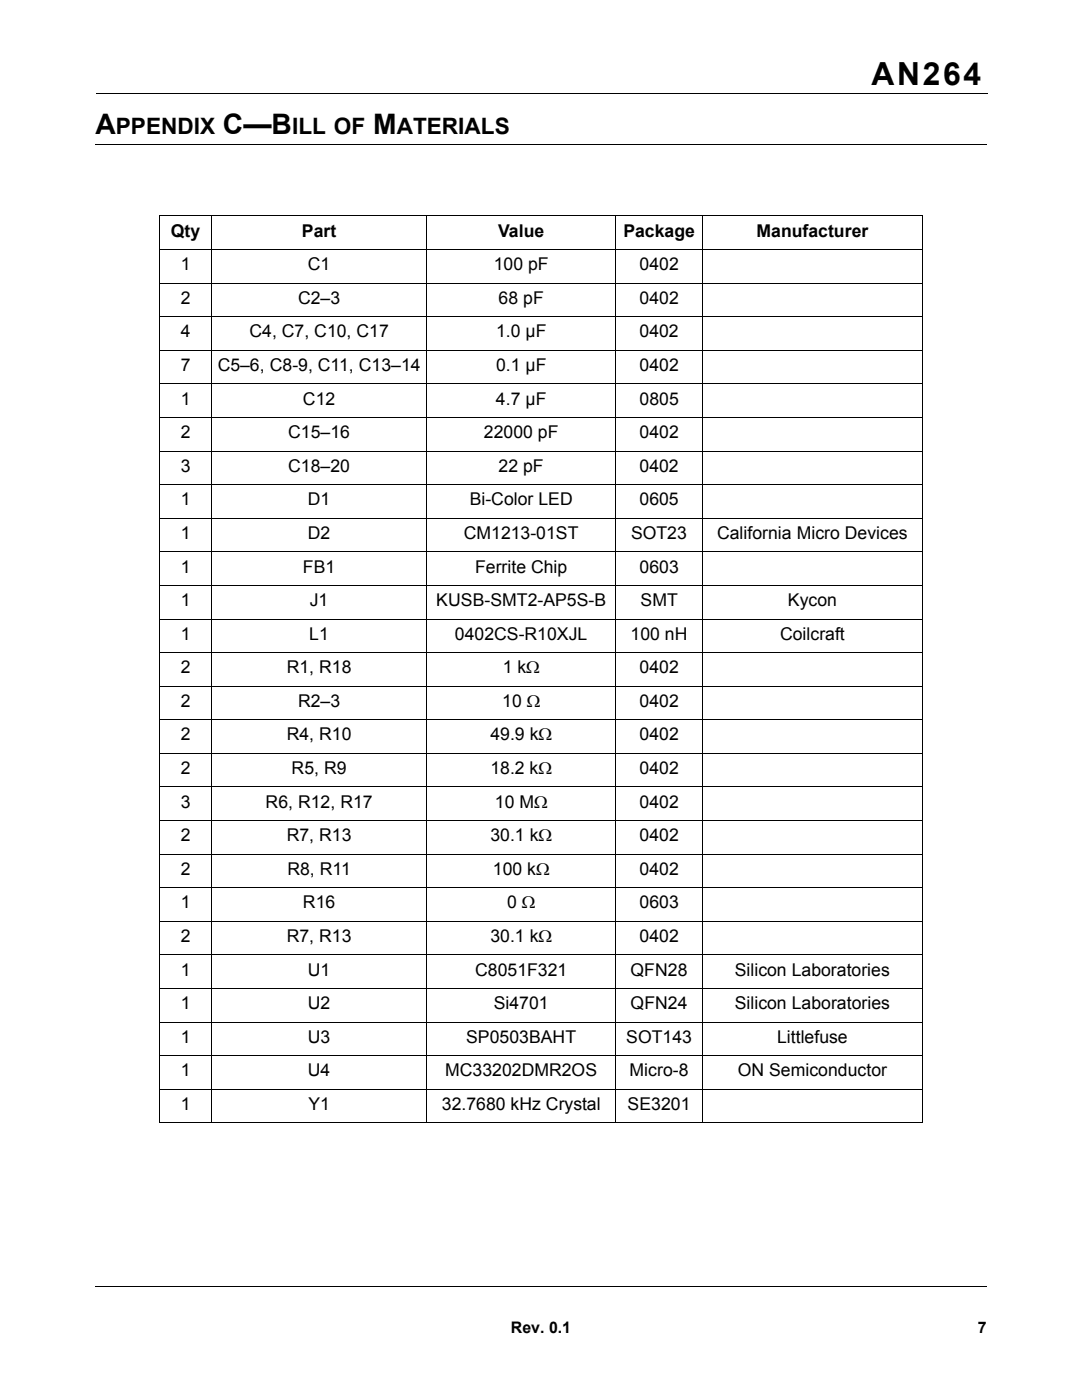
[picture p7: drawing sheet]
<svg xmlns="http://www.w3.org/2000/svg" width="216mm" height="279mm" viewBox="0 0 216 279" stroke-linecap="round" stroke-linejoin="round" font-family="sans-serif">
<defs><g id="words">
<text font-size="6.3" x="173.9" y="16.9">AN264</text>
<g font-size="5.6">
<text x="19" y="26.8">A</text>
<text x="44.5" y="26.8">C—B</text>
<text x="74.5" y="26.8">M</text>
</g>
<g font-size="4.5">
<text x="23.1" y="26.8">PPENDIX</text>
<text x="58.3" y="26.8">ILL OF</text>
<text x="79.2" y="26.8">ATERIALS</text>
</g>
<g font-size="3.5">
<text x="34.1" y="47.2">Qty</text>
<text x="60.3" y="47.2">Part</text>
<text x="99.4" y="47.2">Value</text>
<text x="124.4" y="47.2">Package</text>
<text x="150.9" y="47.2">Manufacturer</text>
<text x="36.1" y="53.9">1</text>
<text x="61.4" y="53.9">C1</text>
<text x="98.5" y="53.9">100 pF</text>
<text x="127.6" y="53.9">0402</text>
<text x="36.1" y="60.6">2</text>
<text x="59.5" y="60.6">C2–3</text>
<text x="99.5" y="60.6">68 pF</text>
<text x="127.6" y="60.6">0402</text>
<text x="36.1" y="67.3">4</text>
<text x="49.8" y="67.3">C4, C7, C10, C17</text>
<text x="99" y="67.3">1.0 µF</text>
<text x="127.6" y="67.3">0402</text>
<text x="36.1" y="74">7</text>
<text x="43.4" y="74">C5–6, C8-9, C11, C13–14</text>
<text x="99" y="74">0.1 µF</text>
<text x="127.6" y="74">0402</text>
<text x="36.1" y="80.7">1</text>
<text x="60.5" y="80.7">C12</text>
<text x="99" y="80.7">4.7 µF</text>
<text x="127.6" y="80.7">0805</text>
<text x="36.1" y="87.4">2</text>
<text x="57.5" y="87.4">C15–16</text>
<text x="96.6" y="87.4">22000 pF</text>
<text x="127.6" y="87.4">0402</text>
<text x="36.1" y="94.1">3</text>
<text x="57.5" y="94.1">C18–20</text>
<text x="99.5" y="94.1">22 pF</text>
<text x="127.6" y="94.1">0402</text>
<text x="36.1" y="100.8">1</text>
<text x="61.4" y="100.8">D1</text>
<text x="93.7" y="100.8">Bi-Color LED</text>
<text x="127.6" y="100.8">0605</text>
<text x="36.1" y="107.5">1</text>
<text x="61.4" y="107.5">D2</text>
<text x="92.5" y="107.5">CM1213-01ST</text>
<text x="125.9" y="107.5">SOT23</text>
<text x="143.1" y="107.5">California Micro Devices</text>
<text x="36.1" y="114.3">1</text>
<text x="60.5" y="114.3">FB1</text>
<text x="94.8" y="114.3">Ferrite Chip</text>
<text x="127.6" y="114.3">0603</text>
<text x="36.1" y="120.9">1</text>
<text x="61.8" y="120.9">J1</text>
<text x="87.1" y="120.9">KUSB-SMT2-AP5S-B</text>
<text x="127.8" y="120.9">SMT</text>
<text x="157.2" y="120.9">Kycon</text>
<text x="36.1" y="127.7">1</text>
<text x="61.7" y="127.7">L1</text>
<text x="90.8" y="127.7">0402CS-R10XJL</text>
<text x="125.8" y="127.7">100 nH</text>
<text x="155.7" y="127.7">Coilcraft</text>
<text x="36.1" y="134.4">2</text>
<text x="57.2" y="134.4">R1, R18</text>
<text x="100.3" y="134.4">1 kΩ</text>
<text x="127.6" y="134.4">0402</text>
<text x="36.1" y="141.1">2</text>
<text x="59.5" y="141.1">R2–3</text>
<text x="100.2" y="141.1">10 Ω</text>
<text x="127.6" y="141.1">0402</text>
<text x="36.1" y="147.8">2</text>
<text x="57.2" y="147.8">R4, R10</text>
<text x="97.9" y="147.8">49.9 kΩ</text>
<text x="127.6" y="147.8">0402</text>
<text x="36.1" y="154.5">2</text>
<text x="58.2" y="154.5">R5, R9</text>
<text x="97.8" y="154.5">18.2 kΩ</text>
<text x="127.6" y="154.5">0402</text>
<text x="36.1" y="161.2">3</text>
<text x="53" y="161.2">R6, R12, R17</text>
<text x="98.8" y="161.2">10 MΩ</text>
<text x="127.6" y="161.2">0402</text>
<text x="36.1" y="167.9">2</text>
<text x="57.2" y="167.9">R7, R13</text>
<text x="97.9" y="167.9">30.1 kΩ</text>
<text x="127.6" y="167.9">0402</text>
<text x="36.1" y="174.6">2</text>
<text x="57.3" y="174.6">R8, R11</text>
<text x="98.3" y="174.6">100 kΩ</text>
<text x="127.6" y="174.6">0402</text>
<text x="36.1" y="181.3">1</text>
<text x="60.5" y="181.3">R16</text>
<text x="101.2" y="181.3">0 Ω</text>
<text x="127.6" y="181.3">0603</text>
<text x="36.1" y="188">2</text>
<text x="57.2" y="188">R7, R13</text>
<text x="97.9" y="188">30.1 kΩ</text>
<text x="127.6" y="188">0402</text>
<text x="36.1" y="194.7">1</text>
<text x="61.4" y="194.7">U1</text>
<text x="94.8" y="194.7">C8051F321</text>
<text x="125.8" y="194.7">QFN28</text>
<text x="146.6" y="194.7">Silicon Laboratories</text>
<text x="36.1" y="201.4">1</text>
<text x="61.4" y="201.4">U2</text>
<text x="98.5" y="201.4">Si4701</text>
<text x="125.8" y="201.4">QFN24</text>
<text x="146.6" y="201.4">Silicon Laboratories</text>
<text x="36.1" y="208.1">1</text>
<text x="61.4" y="208.1">U3</text>
<text x="93" y="208.1">SP0503BAHT</text>
<text x="125" y="208.1">SOT143</text>
<text x="155" y="208.1">Littlefuse</text>
<text x="36.1" y="214.8">1</text>
<text x="61.4" y="214.8">U4</text>
<text x="88.8" y="214.8">MC33202DMR2OS</text>
<text x="125.6" y="214.8">Micro-8</text>
<text x="147.2" y="214.8">ON Semiconductor</text>
<text x="36.1" y="221.5">1</text>
<text x="61.5" y="221.5">Y1</text>
<text x="88.2" y="221.5">32.7680 kHz Crystal</text>
<text x="125.2" y="221.5">SE3201</text>
</g>
<g font-size="3.2">
<text x="102" y="266">Rev. 0.1</text>
<text x="195.1" y="266">7</text>
</g>
</g></defs>
<path d="M19.2 18.6h177.8M19.1 28.9h177.8M19 256.8h177.8" fill="none" stroke="#000" stroke-width=".2"/>
<path d="M19.1 259.4h38.1v14.5h-38.1z" fill="#fff"/>
<g fill="none" stroke="#000" stroke-width=".2">
<path d="M31.8 43.1h152.3M31.8 49.8h152.3M31.8 56.5h152.3M31.9 43.2v180.8M42.2 43v181.2M85.2 43v181.2M122.8 43v181.2M140.2 43v181.2M184 43.2v180.8M31.8 63.2h152.3M31.8 69.9h152.3M31.8 76.6h152.3"/>
<path d="M31.8 83.3h152.3M31.8 90h152.3M31.8 96.7h152.3M31.8 103.4h152.3M31.8 110.1h152.3M31.8 116.8h152.3M31.8 123.5h152.3M31.8 130.2h152.3M31.8 136.9h152.3M31.8 143.7h152.3M31.8 150.3h152.3M31.8 157.1h152.3"/>
<path d="M31.8 163.8h152.3M31.8 170.5h152.3M31.8 177.2h152.3M31.8 183.9h152.3M31.8 190.6h152.3M31.8 197.3h152.3M31.8 204h152.3M31.8 210.7h152.3M31.8 217.4h152.3M31.8 224.1h152.3"/>
</g>
<use href="#words"/>
</svg>
